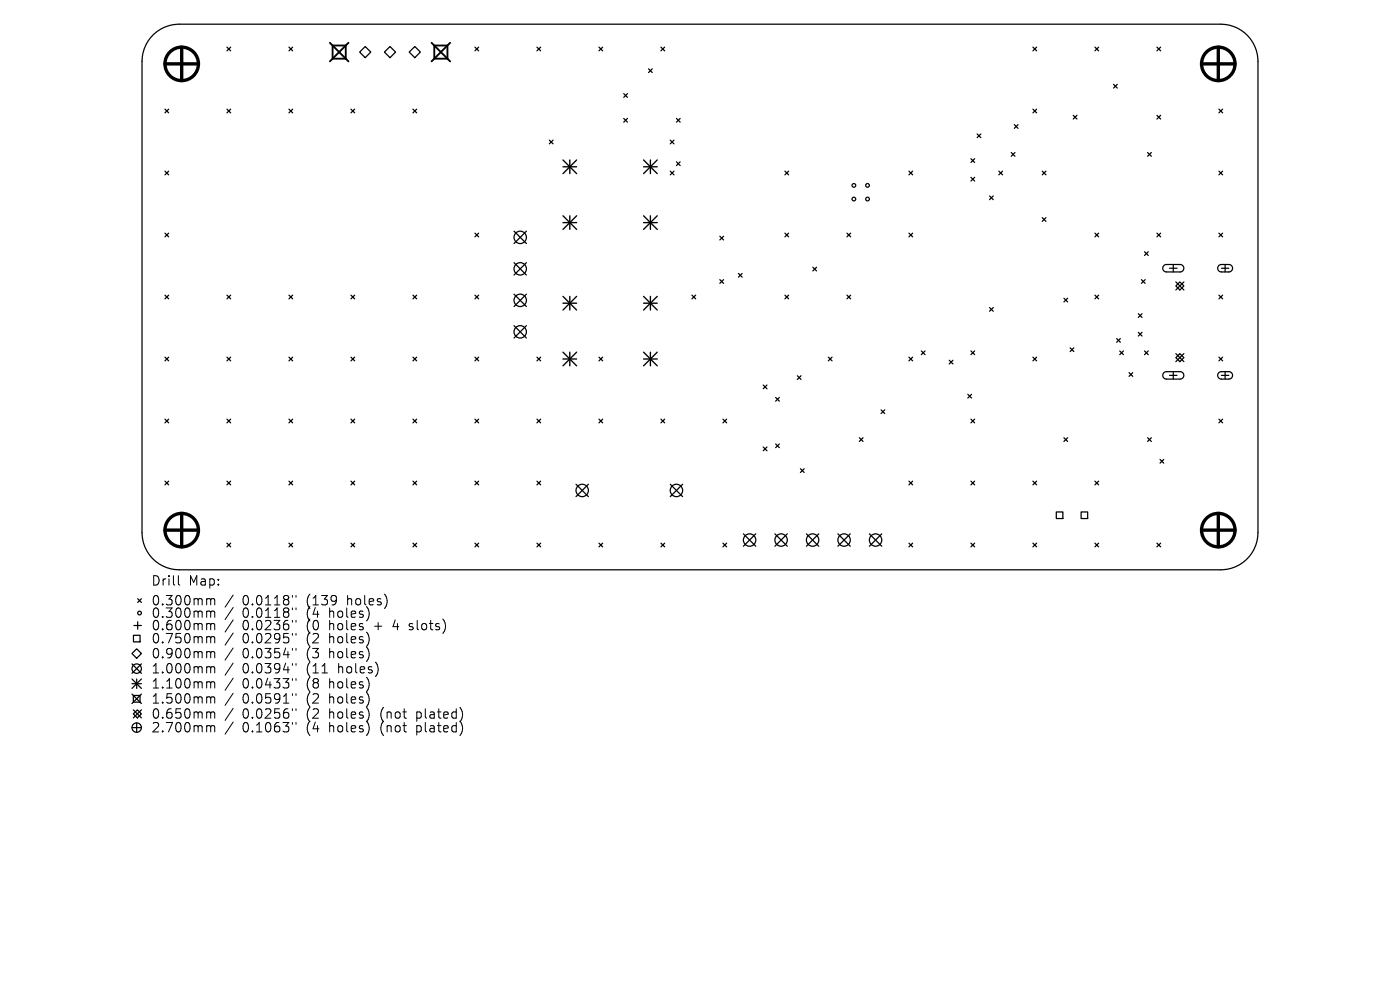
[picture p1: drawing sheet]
<svg xmlns="http://www.w3.org/2000/svg" width="297mm" height="210mm" viewBox="0 0 297 210" stroke-linecap="round" stroke-linejoin="round" font-family="sans-serif">
<defs><g id="words">
<g font-size="2.8">
<text x="32" y="124.5">Drill</text>
<text x="40" y="124.5">Map:</text>
<text x="32" y="128.7">0.300mm</text>
<text x="32" y="131.3">0.300mm</text>
<text x="51.4" y="128.7">0.0118&quot;</text>
<text x="51.4" y="131.3">0.0118&quot;</text>
<text x="65.2" y="128.7">(139</text>
<text x="65.2" y="131.3">(4</text>
<text x="70.1" y="131.3">holes)</text>
<text x="73.9" y="128.7">holes)</text>
<text x="32" y="134">0.600mm</text>
<text x="32" y="136.8">0.750mm</text>
<text x="51.4" y="134">0.0236&quot;</text>
<text x="51.4" y="136.8">0.0295&quot;</text>
<text x="65.2" y="134">(0</text>
<text x="65.2" y="136.8">(2</text>
<text x="70.1" y="134">holes</text>
<text x="70.1" y="136.8">holes)</text>
<text x="79.9" y="134">+</text>
<text x="84.1" y="134">4</text>
<text x="87.7" y="134">slots)</text>
<text x="32" y="139.9">0.900mm</text>
<text x="32" y="143.1">1.000mm</text>
<text x="51.4" y="139.9">0.0354&quot;</text>
<text x="51.4" y="143.1">0.0394&quot;</text>
<text x="65.2" y="139.9">(3</text>
<text x="65.2" y="143.1">(11</text>
<text x="70.1" y="139.9">holes)</text>
<text x="72" y="143.1">holes)</text>
<text x="32" y="146.3">1.100mm</text>
<text x="32" y="149.5">1.500mm</text>
<text x="51.4" y="146.3">0.0433&quot;</text>
<text x="51.4" y="149.5">0.0591&quot;</text>
<text x="65.2" y="146.3">(8</text>
<text x="65.2" y="149.5">(2</text>
<text x="70.1" y="146.3">holes)</text>
<text x="70.1" y="149.5">holes)</text>
<text x="32" y="152.7">0.650mm</text>
<text x="32" y="155.6">2.700mm</text>
<text x="51.4" y="152.7">0.0256&quot;</text>
<text x="51.4" y="155.6">0.1063&quot;</text>
<text x="65.2" y="152.7">(2</text>
<text x="65.2" y="155.6">(4</text>
<text x="70.1" y="152.7">holes)</text>
<text x="70.1" y="155.6">holes)</text>
<text x="81.2" y="152.7">(not</text>
<text x="81.2" y="155.6">(not</text>
<text x="89" y="152.7">plated)</text>
<text x="89" y="155.6">plated)</text>
</g>
</g></defs>
<g fill="none" stroke="#000" stroke-width=".26">
<path d="M32.6 7.3a7.9 7.9 0 0 1 5.4-2.2h221a7.9 7.9 0 0 1 7.9 7.9v100a7.9 7.9 0 0 1-7.9 7.9h-221a7.9 7.9 0 0 1-7.9-7.9v-100a7.9 7.9 0 0 1 2.5-5.7zM48.1 10l.8 .8M48.9 10l-.8 .8M61.3 10l.8 .8M62.1 10l-.8 .8M76.3 11.1l1.2-1.2 1.2 1.2-1.2 1.1zM81.6 11.1l1.1-1.2 1.2 1.2-1.2 1.1zM86.8 11.1l1.2-1.2 1.2 1.2-1.2 1.1zM100.8 10l.7 .8M101.5 10l-.7 .8M113.9 10l.8 .8M114.7 10l-.8 .8"/>
<path d="M127.1 10l.8 .8M127.9 10l-.8 .8M132.3 19.9l.8 .8M133.1 19.9l-.8 .8M137.6 14.6l.8 .8M138.4 14.6l-.8 .8M140.2 10l.8 .8M141 10l-.8 .8M219.1 10l.8 .8M219.9 10l-.8 .8M232.3 10l.8 .8M233.1 10l-.8 .8"/>
<path d="M236.2 17.9l.8 .8M237 17.9l-.8 .8M245.4 10l.8 .8M246.2 10l-.8 .8M35 23.2l.8 .7M35 36.3l.8 .8M35.8 23.2l-.8 .7M35.8 36.3l-.8 .8M48.1 23.2l.8 .7M48.9 23.2l-.8 .7M61.3 23.2l.8 .7M62.1 23.2l-.8 .7"/>
<path d="M74.5 23.2l.7 .7M75.2 23.2l-.7 .7M87.6 23.2l.8 .7M88.4 23.2l-.8 .7M116.5 29.7l.8 .8M117.3 29.7l-.8 .8M132.3 25.1l.8 .8M133.1 25.1l-.8 .8M142.2 29.7l.8 .8M142.2 36.3l.8 .8M143 29.7l-.8 .8M143 36.3l-.8 .8"/>
<path d="M143.5 25.1l.8 .8M143.5 34.3l.8 .8M144.3 25.1l-.8 .8M144.3 34.3l-.8 .8M166.5 36.3l.8 .8M167.3 36.3l-.8 .8M192.8 36.3l.8 .8M193.6 36.3l-.8 .8M206 33.7l.8 .8M206 37.6l.8 .8M206.8 33.7l-.8 .8M206.8 37.6l-.8 .8"/>
<path d="M207.3 28.4l.8 .8M208.1 28.4l-.8 .8M211.9 36.3l.8 .8M212.7 36.3l-.8 .8M214.5 32.4l.8 .7M215.2 26.4l.8 .8M215.3 32.4l-.8 .7M216 26.4l-.8 .8M219.1 23.2l.8 .7M219.9 23.2l-.8 .7M221.1 36.3l.8 .8M221.9 36.3l-.8 .8"/>
<path d="M227.7 24.5l.8 .8M228.5 24.5l-.8 .8M243.5 32.4l.8 .7M244.3 32.4l-.8 .7M245.4 24.5l.8 .8M246.2 24.5l-.8 .8M258.6 23.2l.8 .7M258.6 36.3l.8 .8M259.4 36.3l-.8 .8M259.4 23.2l-.8 .7M35 49.5l.8 .7M35.8 49.5l-.8 .7"/>
<path d="M100.8 49.5l.7 .7M101.5 49.5l-.7 .7M109 49l2.7 2.7M109 55.7l2.7 2.6M111.7 49l-2.7 2.7M111.7 55.7l-2.7 2.6M152.7 50.1l.8 .8M152.7 59.3l.8 .8M153.5 50.1l-.8 .8M153.5 59.3l-.8 .8M156.7 58l.7 .8M157.4 58l-.7 .8"/>
<path d="M166.5 49.5l.8 .7M167.3 49.5l-.8 .7M172.4 56.7l.8 .8M173.2 56.7l-.8 .8M179.7 49.5l.8 .7M180.5 49.5l-.8 .7M192.8 49.5l.8 .7M193.6 49.5l-.8 .7M209.9 41.6l.8 .8M210.7 41.6l-.8 .8M221.1 46.2l.8 .8M221.9 46.2l-.8 .8"/>
<path d="M232.3 49.5l.8 .7M233.1 49.5l-.8 .7M242.1 59.3l.8 .8M242.8 53.4l.8 .8M242.9 59.3l-.8 .8M243.6 53.4l-.8 .8M245.4 49.5l.8 .7M246.2 49.5l-.8 .7M246.9 56.3l.5-.2h3a.79 .79 0 0 1 .7 .8 .79 .79 0 0 1-.7 .8h-2.9a.79 .79 0 0 1-.8-.5 .79 .79 0 0 1 .2-.9zM248.1 56.9h1.6M248.9 56.1v1.6M249.4 59.8l1.8 1.7"/>
<path d="M251.2 59.8l-1.8 1.7M258.6 56.3l.4-.2h1.7a.79 .79 0 0 1 .8 .8 .79 .79 0 0 1-.8 .8h-1.6a.79 .79 0 0 1-.7-.5 .79 .79 0 0 1 .2-.9zM258.6 49.5l.8 .7M259.1 56.9h1.6M259.4 49.5l-.8 .7M259.9 56.1v1.6M35 62.6l.8 .8M35 75.8l.8 .7M35.8 62.6l-.8 .8M35.8 75.8l-.8 .7M48.1 75.8l.8 .7M48.1 62.6l.8 .8"/>
<path d="M48.9 62.6l-.8 .8M48.9 75.8l-.8 .7M61.3 75.8l.8 .7M61.3 62.6l.8 .8M62.1 75.8l-.8 .7M62.1 62.6l-.8 .8M74.5 75.8l.7 .7M74.5 62.6l.7 .8M75.2 62.6l-.7 .8M75.2 75.8l-.7 .7M87.6 75.8l.8 .7M87.6 62.6l.8 .8"/>
<path d="M88.4 62.6l-.8 .8M88.4 75.8l-.8 .7M100.8 75.8l.7 .7M100.8 62.6l.7 .8M101.5 75.8l-.7 .7M101.5 62.6l-.7 .8M109 62.4l2.7 2.6M109 69.1l2.7 2.6M111.7 62.4l-2.7 2.6M111.7 69.1l-2.7 2.6M113.9 75.8l.8 .7M114.7 75.8l-.8 .7"/>
<path d="M127.1 75.8l.8 .7M127.9 75.8l-.8 .7M146.8 62.6l.8 .8M147.6 62.6l-.8 .8M166.5 62.6l.8 .8M167.3 62.6l-.8 .8M169.2 79.7l.7 .8M169.9 79.7l-.7 .8M175.7 75.8l.8 .7M176.5 75.8l-.8 .7M179.7 62.6l.8 .8M180.5 62.6l-.8 .8"/>
<path d="M192.8 75.8l.8 .7M193.6 75.8l-.8 .7M195.5 74.4l.7 .8M196.2 74.4l-.7 .8M201.4 76.4l.8 .8M202.2 76.4l-.8 .8M206 74.4l.8 .8M206.8 74.4l-.8 .8M209.9 65.2l.8 .8M210.7 65.2l-.8 .8M219.1 75.8l.8 .7M219.9 75.8l-.8 .7"/>
<path d="M225.7 63.3l.8 .8M226.5 63.3l-.8 .8M227 73.8l.8 .8M227.8 73.8l-.8 .8M232.3 62.6l.8 .8M233.1 62.6l-.8 .8M236.9 71.8l.8 .8M237.5 74.4l.8 .8M237.7 71.8l-.8 .8M238.3 74.4l-.8 .8M239.5 79l.8 .8M240.3 79l-.8 .8"/>
<path d="M241.5 66.6l.8 .7M241.5 70.5l.8 .8M242.3 66.6l-.8 .7M242.3 70.5l-.8 .8M242.8 74.4l.8 .8M243.6 74.4l-.8 .8M246.9 79.1l.5-.3h3a.79 .79 0 0 1 .7 .8 .79 .79 0 0 1-.7 .8h-2.9a.79 .79 0 0 1-.8-.5 .79 .79 0 0 1 .2-.8zM248.1 79.6h1.6M248.9 78.8v1.6M249.4 60.7l.9-.9 .9 .9-.9 .8zM249.4 75.9l.9-.9 .9 .9-.9 .8zM249.4 75l1.8 1.7"/>
<path d="M251.2 75l-1.8 1.7M258.6 79.1l.4-.3h1.7a.79 .79 0 0 1 .8 .8 .79 .79 0 0 1-.8 .8h-1.6a.79 .79 0 0 1-.7-.5 .79 .79 0 0 1 .2-.8zM258.6 62.6l.8 .8M258.6 75.8l.8 .7M259.1 79.6h1.6M259.4 62.6l-.8 .8M259.4 75.8l-.8 .7M259.9 78.8v1.6M35 88.9l.8 .8M35.8 88.9l-.8 .8M48.1 88.9l.8 .8M48.9 88.9l-.8 .8"/>
<path d="M61.3 88.9l.8 .8M62.1 88.9l-.8 .8M74.5 88.9l.7 .8M75.2 88.9l-.7 .8M87.6 88.9l.8 .8M88.4 88.9l-.8 .8M100.8 88.9l.7 .8M101.5 88.9l-.7 .8M113.9 88.9l.8 .8M114.7 88.9l-.8 .8M127.1 88.9l.8 .8M127.9 88.9l-.8 .8"/>
<path d="M140.2 88.9l.8 .8M141 88.9l-.8 .8M153.4 88.9l.8 .8M154.2 88.9l-.8 .8M161.9 81.7l.8 .8M161.9 94.8l.8 .8M162.7 81.7l-.8 .8M162.7 94.8l-.8 .8M164.5 84.3l.8 .8M164.5 94.2l.8 .8M165.3 84.3l-.8 .8M165.3 94.2l-.8 .8"/>
<path d="M169.8 99.4l.8 .8M170.6 99.4l-.8 .8M182.3 92.9l.8 .7M183.1 92.9l-.8 .7M186.9 86.9l.8 .8M187.7 86.9l-.8 .8M205.3 83.7l.8 .7M206 88.9l.8 .8M206.1 83.7l-.8 .7M206.8 88.9l-.8 .8M225.7 92.9l.8 .7M226.5 92.9l-.8 .7"/>
<path d="M243.5 92.9l.8 .7M244.3 92.9l-.8 .7M246.1 97.5l.8 .8M246.9 97.5l-.8 .8M258.6 88.9l.8 .8M259.4 88.9l-.8 .8M35 102.1l.8 .8M35.8 102.1l-.8 .8M48.1 115.2l.8 .8M48.1 102.1l.8 .8M48.9 102.1l-.8 .8M48.9 115.2l-.8 .8"/>
<path d="M61.3 115.2l.8 .8M61.3 102.1l.8 .8M62.1 102.1l-.8 .8M62.1 115.2l-.8 .8M74.5 102.1l.7 .8M74.5 115.2l.7 .8M75.2 102.1l-.7 .8M75.2 115.2l-.7 .8M87.6 102.1l.8 .8M87.6 115.2l.8 .8M88.4 102.1l-.8 .8M88.4 115.2l-.8 .8"/>
<path d="M100.8 102.1l.7 .8M100.8 115.2l.7 .8M101.5 102.1l-.7 .8M101.5 115.2l-.7 .8M113.9 102.1l.8 .8M113.9 115.2l.8 .8M114.7 102.1l-.8 .8M114.7 115.2l-.8 .8M122.2 102.7l2.6 2.7M124.8 102.7l-2.6 2.7M127.1 115.2l.8 .8M127.9 115.2l-.8 .8"/>
<path d="M140.2 115.2l.8 .8M141 115.2l-.8 .8M142.2 102.7l2.6 2.7M144.8 102.7l-2.6 2.7M153.4 115.2l.8 .8M154.2 115.2l-.8 .8M157.7 113.2l2.6 2.7M160.3 113.2l-2.6 2.7M164.4 113.2l2.6 2.7M167 113.2l-2.6 2.7M171.1 113.2l2.6 2.7M173.7 113.2l-2.6 2.7"/>
<path d="M177.8 113.2l2.6 2.7M180.4 113.2l-2.6 2.7M184.4 113.2l2.7 2.7M187.1 113.2l-2.7 2.7M192.8 102.1l.8 .8M192.8 115.2l.8 .8M193.6 102.1l-.8 .8M193.6 115.2l-.8 .8M206 102.1l.8 .8M206 115.2l.8 .8M206.8 102.1l-.8 .8M206.8 115.2l-.8 .8"/>
<path d="M219.1 102.1l.8 .8M219.1 115.2l.8 .8M219.9 102.1l-.8 .8M219.9 115.2l-.8 .8M224.1 108.6h1.4v1.4h-1.4zM229.3 108.6h1.4v1.4h-1.4zM232.3 102.1l.8 .8M232.3 115.2l.8 .8M233.1 102.1l-.8 .8M233.1 115.2l-.8 .8M245.4 115.2l.8 .8M246.2 115.2l-.8 .8"/>
<path d="M28.3 134.8h1.4v1.4h-1.4zM28.4 132.7h1.6M29 137.6l1 1-1 1-1-1zM29.2 127l.8 .8M29.2 131.9v1.6M30 127l-.8 .8M28 140.8l2 2M28 144l2 2M28 145h2M28 147.2l2 2M28 154.3h2M28.3 150.6l1.7 1.7"/>
<path d="M28.3 147.5h1.4v1.4h-1.4zM29 144v2M29 153.3v2M29.1 150.6l.9 .8-.9 .9-.8-.9zM30 140.8l-2 2M30 144l-2 2M30 147.2l-2 2M30 150.6l-1.7 1.7"/>
<circle cx="181.1" cy="39.3" r=".39"/>
<circle cx="184" cy="39.3" r=".39"/>
<circle cx="110.4" cy="57" r="1.32"/>
<circle cx="110.4" cy="50.3" r="1.32"/>
<circle cx="181.1" cy="42.2" r=".39"/>
<circle cx="184" cy="42.2" r=".39"/>
<circle cx="110.4" cy="70.4" r="1.32"/>
<circle cx="110.4" cy="63.7" r="1.32"/>
<circle cx="123.5" cy="104" r="1.32"/>
<circle cx="143.5" cy="104" r="1.32"/>
<circle cx="159" cy="114.6" r="1.32"/>
<circle cx="165.7" cy="114.6" r="1.32"/>
<circle cx="172.4" cy="114.6" r="1.32"/>
<circle cx="179.1" cy="114.6" r="1.32"/>
<circle cx="185.7" cy="114.6" r="1.32"/>
<circle cx="29.6" cy="130" r=".39"/>
<circle cx="29" cy="154.3" r="1"/>
<circle cx="29" cy="141.8" r="1"/>
</g>
<g fill="none" stroke="#000" stroke-width=".29">
<path d="M119.4 33.9l2.9 2.9M119.4 35.4h2.9M120.9 33.9v2.9M122.3 33.9l-2.9 2.9M136.5 35.4h2.9M136.5 33.9l2.9 2.9M138 33.9v2.9M139.4 33.9l-2.9 2.9M119.4 45.8l2.9 2.9M119.4 47.2h2.9M120.9 45.8v2.9M122.3 45.8l-2.9 2.9"/>
<path d="M136.5 47.2h2.9M136.5 45.8l2.9 2.9M138 45.8v2.9M139.4 45.8l-2.9 2.9M119.4 62.9l2.9 2.9M119.4 64.3h2.9M119.4 74.7l2.9 2.9M119.4 76.2h2.9M120.9 62.9v2.9M120.9 74.7v2.9M122.3 62.9l-2.9 2.9M122.3 74.7l-2.9 2.9"/>
<path d="M136.5 64.3h2.9M136.5 76.2h2.9M136.5 62.9l2.9 2.9M136.5 74.7l2.9 2.9M138 62.9v2.9M138 74.7v2.9M139.4 62.9l-2.9 2.9M139.4 74.7l-2.9 2.9"/>
</g>
<path d="M70 9.1l3.9 3.9M70.6 9.7h2.7v2.7h-2.7zM73.9 9.1l-3.9 3.9M91.6 9.1l3.9 3.9M92.1 9.7h2.8v2.7h-2.8zM95.5 9.1l-3.9 3.9" fill="none" stroke="#000" stroke-width=".39"/>
<g fill="none" stroke="#000" stroke-width=".71">
<path d="M35 13.5h7.1M38.5 10v7.1M254.9 13.5h7.1M258.5 10v7.1M35 112.5h7.1M38.5 108.9v7.1M254.9 112.5h7.1M258.5 108.9v7.1"/>
<circle cx="38.5" cy="13.5" r="3.6"/>
<circle cx="258.5" cy="13.5" r="3.6"/>
<circle cx="38.5" cy="112.5" r="3.6"/>
<circle cx="258.5" cy="112.5" r="3.6"/>
</g>
<g fill="none" stroke="#000" stroke-width=".21">
<path d="M37.8 122.1v1.7l.3 .3M44.1 127l.5 .1 .1 .2M44.1 129.6h.3l.3 .3M44.1 132.3h.3l.3 .3M44.1 135l.5 .1 .1 .2M44.1 138.2l.5 .1 .1 .2M44.7 127.3l.3-.3 .5 .1 .1 1.2M44.7 127.3v1M44.7 129.9v1.1M44.7 132.6v1M44.7 135.3v1.1M44.7 138.5v1.1"/>
<path d="M44.7 129.9l.3-.3 .5 .1 .1 1.3M44.7 132.6l.3-.3 .5 .1 .1 1.2M44.7 135.3l.3-.3 .5 .1 .1 1.3M44.7 138.5l.3-.3 .5 .1 .1 1.3M49.5 126.2l-1.8 2.6M49.5 128.9l-1.8 2.5M49.5 131.5l-1.8 2.6M49.5 134.3l-1.8 2.6M49.5 137.5l-1.8 2.5M62 126.3v.4M62 129v.3M62 131.6v.4"/>
<path d="M62 134.4v.4M62 137.6v.3M62.8 126.3v.4M62.8 129v.3M62.8 131.6v.4M62.8 134.4v.4M62.8 137.6v.3M86.8 133.5l.2 .1M86.9 132.4v.4M44.1 141.4h.3l.3 .3M44.1 144.6l.5 .1 .1 .2M44.1 147.8l.5 .1 .1 .2"/>
<path d="M44.1 151l.5 .1 .1 .2M44.1 153.9l.5 .1 .1 .2M44.7 141.7v1.1M44.7 144.9v1.1M44.7 148.1v1.1M44.7 151.3v1.1M44.7 154.2v1.1M44.7 141.7l.3-.3 .5 .1 .1 1.3M44.7 144.9l.3-.3 .5 .1 .1 1.3M44.7 148.1l.3-.3 .5 .1 .1 1.3M44.7 151.3l.3-.3 .5 .1 .1 1.3M44.7 154.2l.3-.3 .5 .1 .1 1.3"/>
<path d="M49.5 140.7l-1.8 2.5M49.5 143.9l-1.8 2.5M49.5 147.1l-1.8 2.5M49.5 150.3l-1.8 2.5M49.5 153.2l-1.8 2.5M62 140.8v.3M62 144v.3M62 147.2v.3M62 150.4v.3M62 153.3v.3M62.8 140.8v.3M62.8 144v.3"/>
<path d="M62.8 147.2v.3M62.8 150.4v.3M62.8 153.3v.3"/>
</g>
<use href="#words"/>
</svg>
